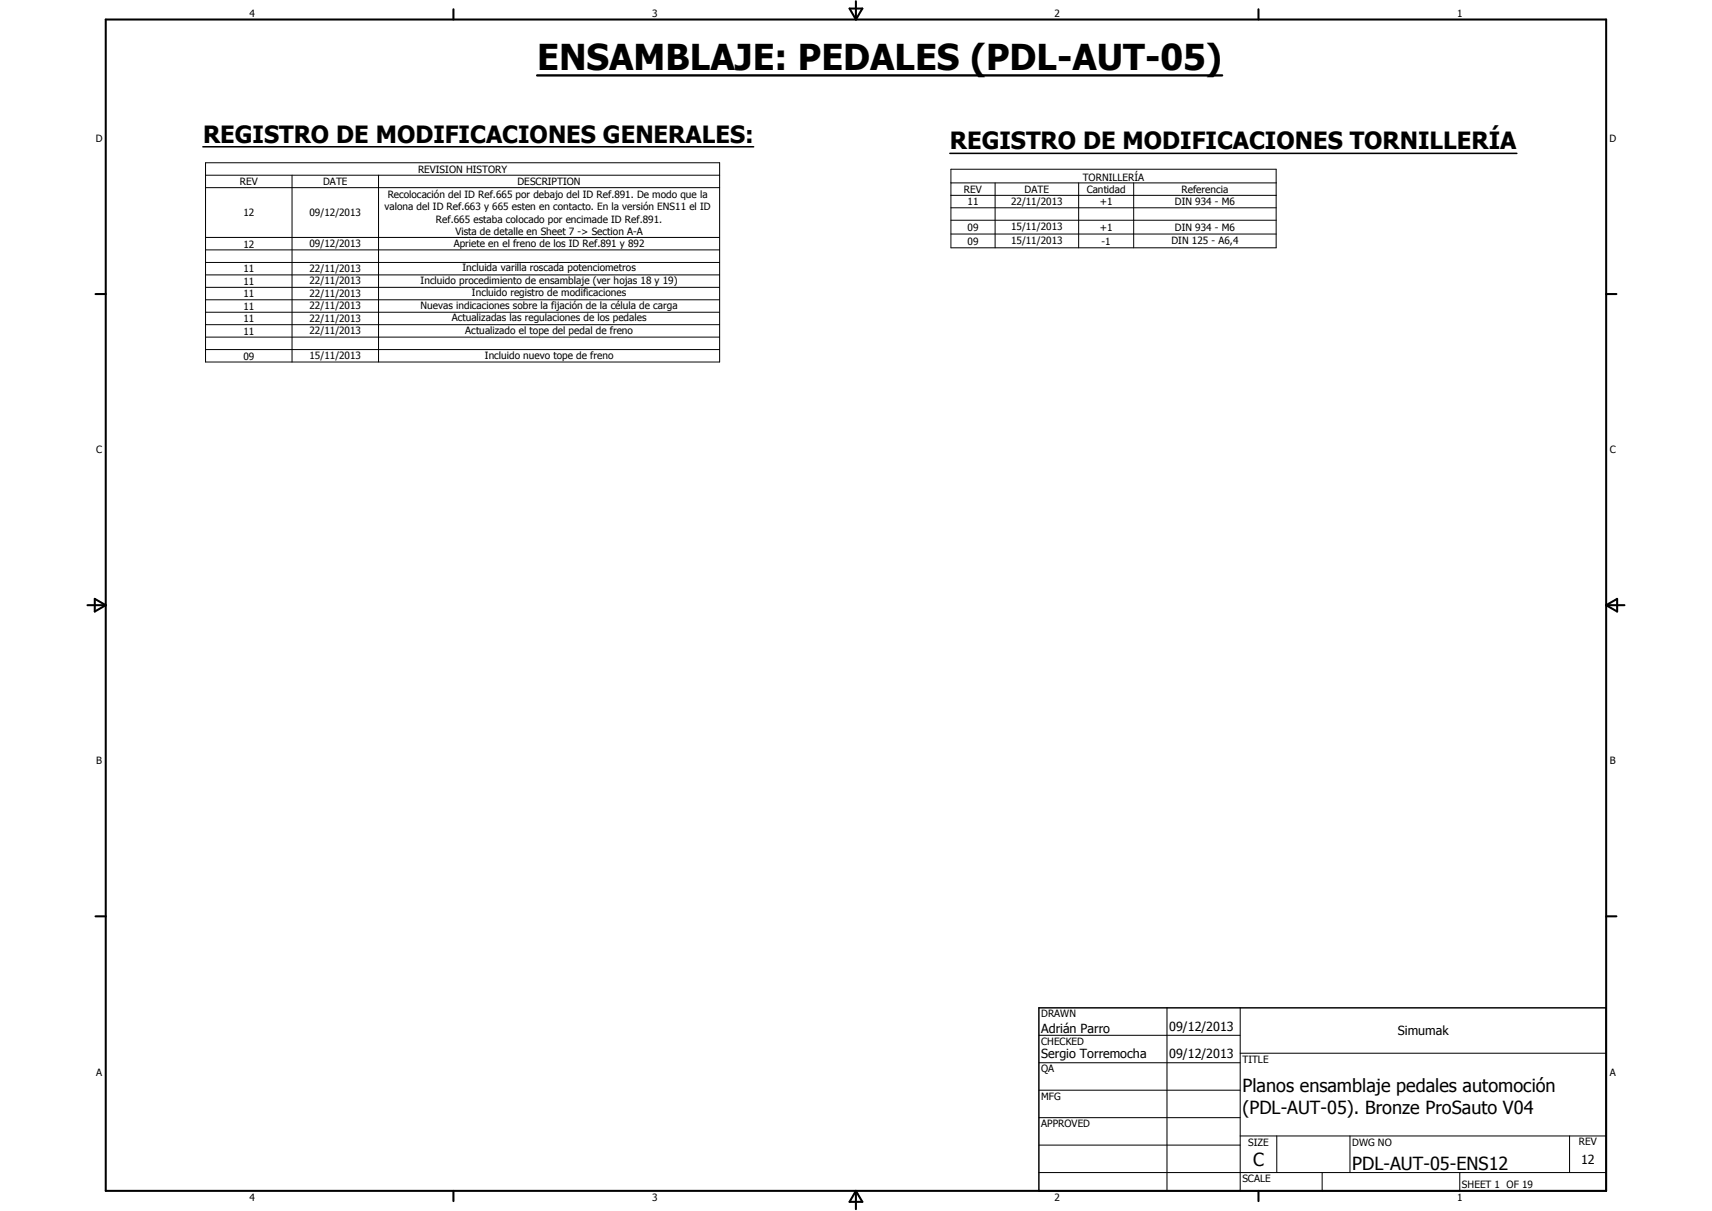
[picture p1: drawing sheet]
<svg xmlns="http://www.w3.org/2000/svg" width="594mm" height="420mm" viewBox="0 0 594 420" stroke-linecap="round" stroke-linejoin="round" font-family="sans-serif">
<defs><g id="words">
<text font-size="12.4" x="186.4" y="24.2">ENSAMBLAJE: PEDALES (PDL-AUT-05)</text>
<g font-size="8.2">
<text x="70.5" y="49.6">REGISTRO DE MODIFICACIONES GENERALES:</text>
<text x="329.6" y="51.9">REGISTRO DE MODIFICACIONES TORNILLERÍA</text>
</g>
<g font-size="6.3">
<text x="431.1" y="379">Planos ensamblaje pedales automoción</text>
<text x="431.1" y="386.5">(PDL-AUT-05). Bronze ProSauto V04</text>
<text x="434.8" y="404.7">C</text>
<text x="469.2" y="406">PDL-AUT-05-ENS12</text>
</g>
<g font-size="4.4">
<text x="361.3" y="358.4">Adrián Parro</text>
<text x="405.7" y="357.7">09/12/2013</text>
<text x="485" y="359.2">Simumak</text>
<text x="361.3" y="367.1">Sergio Torremocha</text>
<text x="405.7" y="367.2">09/12/2013</text>
<text x="548.6" y="404">12</text>
</g>
<g font-size="3.5">
<text x="86.6" y="5.8">4</text>
<text x="226.3" y="5.8">3</text>
<text x="365.9" y="5.8">2</text>
<text x="505.6" y="5.8">1</text>
<text x="33.3" y="49.4">D</text>
<text x="558.5" y="49.4">D</text>
<text x="145.1" y="59.9">REVISION HISTORY</text>
<text x="83.3" y="64.3">REV</text>
<text x="112.1" y="64.3">DATE</text>
<text x="179.6" y="64.3">DESCRIPTION</text>
<text x="375.7" y="62.8">TORNILLERÍA</text>
<text x="134.5" y="68.7">Recolocación del ID Ref.665 por debajo del ID Ref.891. De modo que la</text>
<text x="334.5" y="66.9">REV</text>
<text x="335.7" y="71.2">11</text>
<text x="350.9" y="71">22/11/2013</text>
<text x="355.6" y="66.9">DATE</text>
<text x="377.1" y="67">Cantidad</text>
<text x="381.6" y="71.2">+1</text>
<text x="407.7" y="71.2">DIN 934 - M6</text>
<text x="410" y="67">Referencia</text>
<text x="84.4" y="75.1">12</text>
<text x="107.4" y="74.8">09/12/2013</text>
<text x="133.4" y="73">valona del ID Ref.663 y 665 esten en contacto. En la versión ENS11 el ID</text>
<text x="151.3" y="77.3">Ref.665 estaba colocado por encimade ID Ref.891.</text>
<text x="158" y="81.7">Vista de detalle en Sheet 7 -&gt; Section A-A</text>
<text x="335.7" y="80.1">09</text>
<text x="350.9" y="79.9">15/11/2013</text>
<text x="381.6" y="80.1">+1</text>
<text x="407.7" y="80.1">DIN 934 - M6</text>
<text x="84.4" y="85.9">12</text>
<text x="107.4" y="85.6">09/12/2013</text>
<text x="157.4" y="85.6">Apriete en el freno de los ID Ref.891 y 892</text>
<text x="335.7" y="84.9">09</text>
<text x="350.9" y="84.7">15/11/2013</text>
<text x="382.3" y="84.9">-1</text>
<text x="406.5" y="84.6">DIN 125 - A6,4</text>
<text x="84.4" y="94.5">11</text>
<text x="107.4" y="94.3">22/11/2013</text>
<text x="160.5" y="94.2">Incluida varilla roscada potenciometros</text>
<text x="84.4" y="98.8">11</text>
<text x="107.4" y="98.6">22/11/2013</text>
<text x="146" y="98.5">Incluido procedimiento de ensamblaje (ver hojas 18 y 19)</text>
<text x="84.4" y="103.1">11</text>
<text x="84.4" y="107.4">11</text>
<text x="107.4" y="102.9">22/11/2013</text>
<text x="107.4" y="107.2">22/11/2013</text>
<text x="146" y="107.2">Nuevas indicaciones sobre la fijación de la célula de carga</text>
<text x="163.8" y="102.8">Incluido registro de modificaciones</text>
<text x="84.4" y="111.8">11</text>
<text x="107.4" y="111.5">22/11/2013</text>
<text x="156.8" y="111.5">Actualizadas las regulaciones de los pedales</text>
<text x="84.4" y="116.1">11</text>
<text x="107.4" y="115.9">22/11/2013</text>
<text x="161.5" y="115.8">Actualizado el tope del pedal de freno</text>
<text x="84.4" y="124.8">09</text>
<text x="107.4" y="124.5">15/11/2013</text>
<text x="168.2" y="124.4">Incluido nuevo tope de freno</text>
<text x="33.4" y="157.3">C</text>
<text x="558.6" y="157.3">C</text>
<text x="33.4" y="265.2">B</text>
<text x="558.6" y="265.2">B</text>
<text x="361.3" y="353">DRAWN</text>
<text x="361.3" y="362.5">CHECKED</text>
<text x="431.1" y="368.7">TITLE</text>
<text x="33.4" y="373.2">A</text>
<text x="361.3" y="372.1">QA</text>
<text x="558.6" y="373.2">A</text>
<text x="361.3" y="381.6">MFG</text>
<text x="361.3" y="391.1">APPROVED</text>
<text x="433.1" y="397.5">SIZE</text>
<text x="469.2" y="397.5">DWG NO</text>
<text x="547.9" y="397.4">REV</text>
<text x="431.1" y="410.2">SCALE</text>
<text x="507.3" y="412.3">SHEET 1 OF 19</text>
<text x="86.6" y="416.7">4</text>
<text x="226.3" y="416.7">3</text>
<text x="365.9" y="416.7">2</text>
<text x="505.6" y="416.7">1</text>
</g>
</g></defs>
<g fill="none" stroke="#000" stroke-width=".71">
<path d="M36.7 6.8h520.7v406.4h-520.7zM157.3 3.2v3.6M294.8 3h4.4l-2.2 3.8zM297 .4v6.4M436.7 3.2v3.6M33.1 102h3.6M557.4 102h3.5M30.3 210h6.4M32.9 207.8l3.8 2.2-3.8 2.2zM557.4 210h6.3M557.4 210l3.8-2.2v4.4zM33.1 317.9h3.6"/>
<path d="M557.4 317.9h3.5M157.3 413.2v3.5M297 413.2v6.3M297 413.2l2.2 3.8h-4.4zM436.7 413.2v3.5"/>
</g>
<g fill="none" stroke="#000" stroke-width=".35">
<path d="M71.3 56.5h178.4v69.1h-178.4zM330 58.7h112.8v27.3h-112.8zM71.3 60.8h178.4M71.3 65.1h178.4M101.3 60.8v64.8M131.4 60.8v64.8M330 63.5h112.8M330 67.8h112.8M330 72.1h112.8M330 76.4h112.8M345.3 63.5v22.5M374.3 63.5v22.5"/>
<path d="M393.4 63.5v22.5M71.3 82.4h178.4M71.3 86.7h178.4M71.3 91.1h178.4M71.3 95.4h178.4M71.3 99.7h178.4M330 81.2h112.8M71.3 104h178.4M71.3 108.3h178.4M71.3 112.6h178.4M71.3 117h178.4M71.3 121.3h178.4"/>
<path d="M360.5 359.2h69.9M405 349.7v63.5M430.4 349.7v63.5M360.5 368.7h69.9M360.5 378.2h69.9M430.4 365.4h127M360.5 387.8h69.9M360.5 397.3h69.9M430.4 394.1h127M443.1 394.1v12.7M468.5 394.1v12.7M544.7 394.1v12.7"/>
<path d="M360.5 406.8h196.9M458.8 406.8v6.4M506.6 406.8v6.4"/>
</g>
<path d="M360.5 349.7h196.9v63.5h-196.9z" fill="none" stroke="#000" stroke-width=".51"/>
<path d="M186.4 26.2h237.7" fill="none" stroke="#000" stroke-width=".81"/>
<path d="M70.4 50.9h191.1M329.6 53.2h196.8" fill="none" stroke="#000" stroke-width=".53"/>
<use href="#words"/>
</svg>
